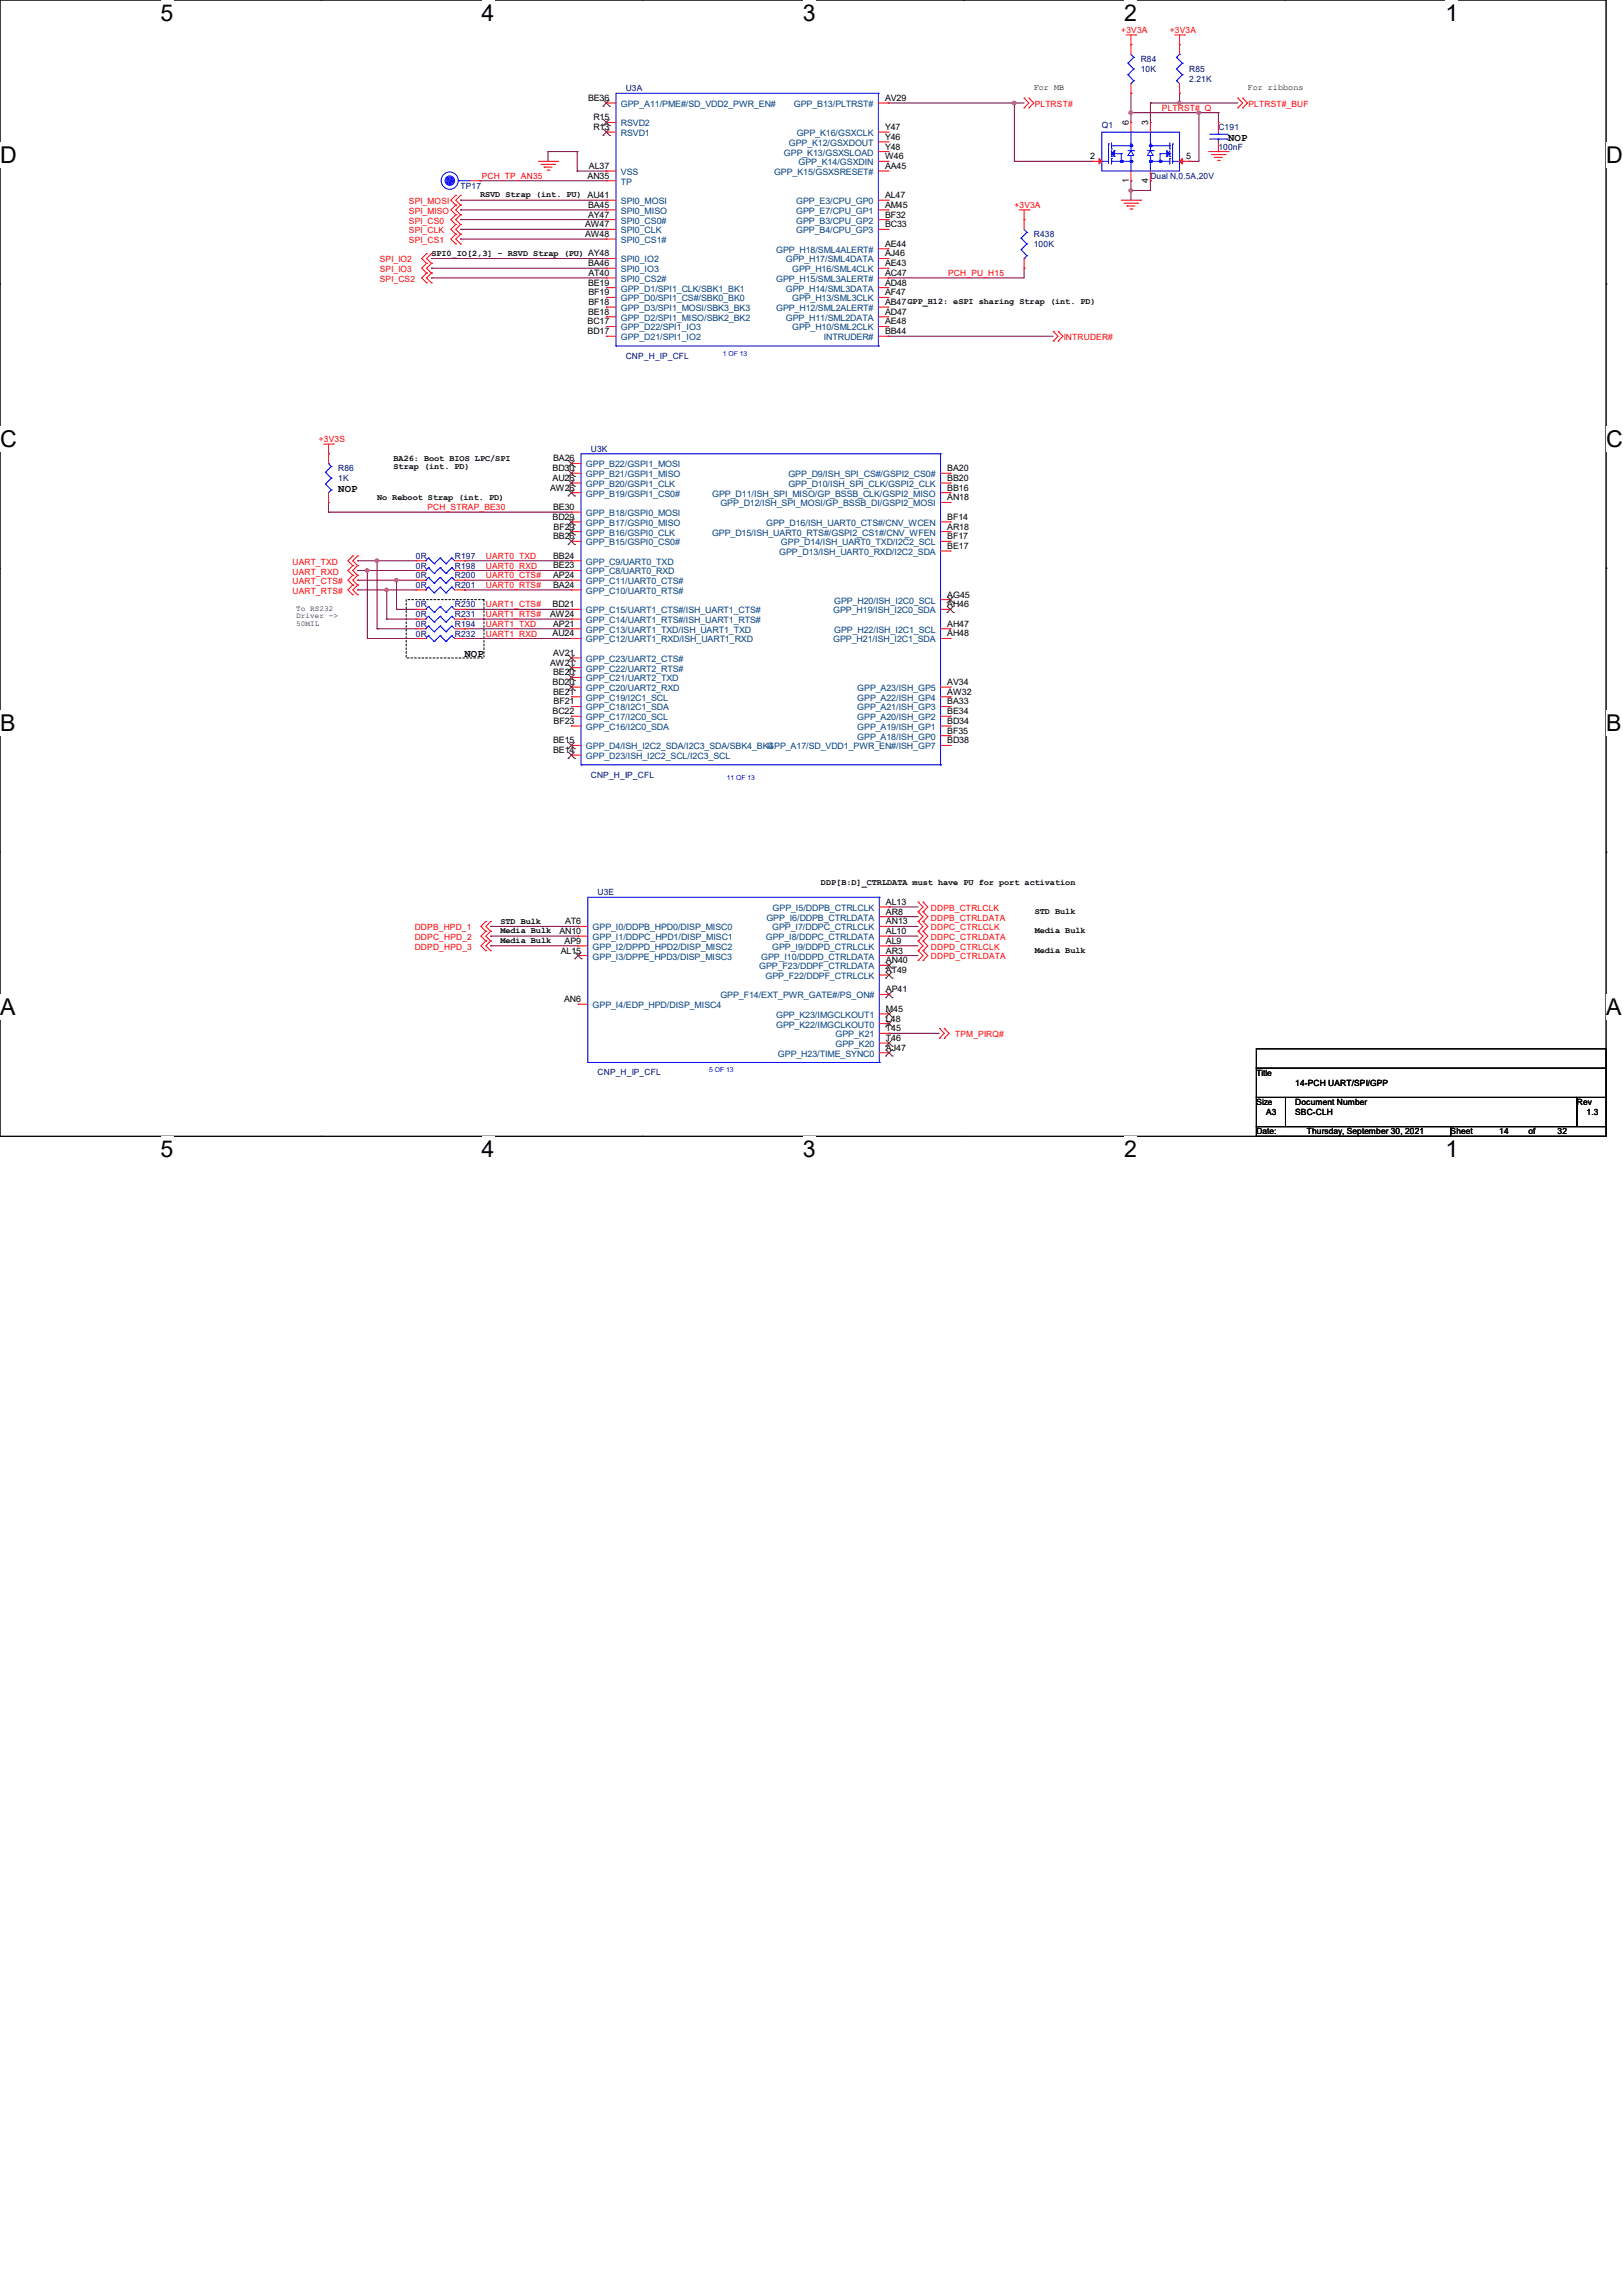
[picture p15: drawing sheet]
<svg xmlns="http://www.w3.org/2000/svg" width="297mm" height="420mm" viewBox="0 0 297 420" stroke-linecap="round" stroke-linejoin="round" font-family="sans-serif">
<defs><g id="words">
<g font-size="4.2">
<text x="29.4" y="3.8">5</text>
<text x="88.1" y="3.8">4</text>
<text x="146.9" y="3.8">3</text>
<text x="205.7" y="3.8">2</text>
<text x="264.5" y="3.8">1</text>
<text x="0" y="29.8">D</text>
<text x="293.9" y="29.8">D</text>
<text x="0" y="81.7">C</text>
<text x="293.9" y="81.7">C</text>
<text x="0" y="133.7">B</text>
<text x="293.9" y="133.7">B</text>
<text x="0" y="185.6">A</text>
<text x="293.9" y="185.6">A</text>
<text x="29.4" y="211.7">5</text>
<text x="88.1" y="211.7">4</text>
<text x="146.9" y="211.7">3</text>
<text x="205.7" y="211.7">2</text>
<text x="264.5" y="211.7">1</text>
</g>
<g font-size="1.9">
<text x="224.7" y="25.8">NOP</text>
<text x="61.9" y="90">NOP</text>
<text x="85" y="120.2">NOP</text>
</g>
<g font-size="1.6" fill="#f00">
<text x="205.2" y="6.1">+3V3A</text>
<text x="214.1" y="6.1">+3V3A</text>
<text x="189.4" y="19.6">PLTRST#</text>
<text x="212.6" y="20.3">PLTRST#_Q</text>
<text x="228.5" y="19.6">PLTRST#_BUF</text>
<text x="88.2" y="32.7">PCH_TP_AN35</text>
<text x="74.8" y="37.3">SPI_MOSI</text>
<text x="74.8" y="39.1">SPI_MISO</text>
<text x="74.8" y="40.9">SPI_CS0</text>
<text x="185.6" y="38.1">+3V3A</text>
<text x="74.8" y="42.7">SPI_CLK</text>
<text x="74.8" y="44.4">SPI_CS1</text>
<text x="69.5" y="48">SPI_IO2</text>
<text x="69.5" y="49.8">SPI_IO3</text>
<text x="69.5" y="51.6">SPI_CS2</text>
<text x="173.5" y="50.5">PCH_PU_H15</text>
<text x="194.7" y="62.2">INTRUDER#</text>
<text x="58.3" y="80.9">+3V3S</text>
<text x="78.2" y="93.3">PCH_STRAP_BE30</text>
<text x="53.5" y="106.9">UART_CTS#</text>
<text x="53.5" y="103.3">UART_TXD</text>
<text x="53.5" y="105.1">UART_RXD</text>
<text x="88.9" y="102.2">UART0_TXD</text>
<text x="88.9" y="104">UART0_RXD</text>
<text x="88.9" y="105.8">UART0_CTS#</text>
<text x="88.9" y="107.6">UART0_RTS#</text>
<text x="53.5" y="108.7">UART_RTS#</text>
<text x="88.9" y="111.1">UART1_CTS#</text>
<text x="88.9" y="112.9">UART1_RTS#</text>
<text x="88.9" y="114.7">UART1_TXD</text>
<text x="88.9" y="116.5">UART1_RXD</text>
<text x="170.3" y="166.6">DDPB_CTRLCLK</text>
<text x="75.9" y="170.2">DDPB_HPD_1</text>
<text x="75.9" y="172">DDPC_HPD_2</text>
<text x="75.9" y="173.7">DDPD_HPD_3</text>
<text x="170.3" y="173.7">DDPD_CTRLCLK</text>
<text x="170.3" y="170.2">DDPC_CTRLCLK</text>
<text x="170.3" y="172">DDPC_CTRLDATA</text>
<text x="170.3" y="168.4">DDPB_CTRLDATA</text>
<text x="170.3" y="175.5">DDPD_CTRLDATA</text>
<text x="174.8" y="189.7">TPM_PIRQ#</text>
</g>
<g font-size="1.6" fill="#000080">
<text x="208.7" y="11.4">R84</text>
<text x="114.5" y="16.7">U3A</text>
<text x="208.7" y="13.2">10K</text>
<text x="217.6" y="13.2">R85</text>
<text x="217.6" y="14.9">2.21K</text>
<text x="201.6" y="23.5">Q1</text>
<text x="223" y="23.8">C191</text>
<text x="223" y="27.4">100nF</text>
<text x="84.3" y="34.5">TP17</text>
<text x="210.5" y="32.7">Dual N,0.5A,20V</text>
<text x="189.2" y="43.4">R438</text>
<text x="189.2" y="45.2">100K</text>
<text x="114.5" y="65.6">CNP_H_IP_CFL</text>
<text x="108.1" y="82.7">U3K</text>
<text x="61.9" y="86.2">R86</text>
<text x="61.9" y="88">1K</text>
<text x="76.1" y="102.2">0R</text>
<text x="76.1" y="104">0R</text>
<text x="76.1" y="105.8">0R</text>
<text x="76.1" y="107.6">0R</text>
<text x="83.2" y="102.2">R197</text>
<text x="83.2" y="104">R198</text>
<text x="83.2" y="105.8">R200</text>
<text x="83.2" y="107.6">R201</text>
<text x="76.1" y="111.1">0R</text>
<text x="76.1" y="112.9">0R</text>
<text x="83.2" y="111.1">R230</text>
<text x="83.2" y="112.9">R231</text>
<text x="76.1" y="114.7">0R</text>
<text x="76.1" y="116.5">0R</text>
<text x="83.2" y="114.7">R194</text>
<text x="83.2" y="116.5">R232</text>
<text x="108.1" y="142.2">CNP_H_IP_CFL</text>
<text x="109.3" y="163.8">U3E</text>
<text x="109.3" y="196.7">CNP_H_IP_CFL</text>
</g>
<g font-size="1.6">
<text x="189.2" y="16.5">For MB</text>
<text x="228.3" y="16.5">For ribbons</text>
<text x="107.6" y="18.5">BE36</text>
<text x="108.6" y="22">R15</text>
<text x="108.6" y="23.8">R13</text>
<text x="162" y="23.8">Y47</text>
<text x="162" y="18.5">AV29</text>
<text x="206.6" y="22.9" transform="rotate(-90 206.6 22.9)">6</text>
<text x="210.1" y="22.9" transform="rotate(-90 210.1 22.9)">3</text>
<text x="162" y="29.1">W46</text>
<text x="162" y="25.6">Y46</text>
<text x="162" y="27.3">Y48</text>
<text x="199.5" y="29.1">2</text>
<text x="217.1" y="29.1">5</text>
<text x="107.5" y="32.7">AN35</text>
<text x="107.8" y="30.9">AL37</text>
<text x="162" y="30.9">AA45</text>
<text x="206.6" y="33.4" transform="rotate(-90 206.6 33.4)">1</text>
<text x="210.1" y="33.4" transform="rotate(-90 210.1 33.4)">4</text>
<text x="87.8" y="36.1">RSVD Strap (int. PU) AU41</text>
<text x="107.1" y="41.6">AW47</text>
<text x="107.6" y="38">BA45</text>
<text x="107.6" y="39.8">AY47</text>
<text x="162" y="36.2">AL47</text>
<text x="162" y="41.6">BC33</text>
<text x="162" y="39.8">BF32</text>
<text x="162" y="38">AM45</text>
<text x="79" y="46.8">SPI0_IO[2,3] - RSVD Strap (PU) AY48</text>
<text x="107.1" y="43.3">AW48</text>
<text x="162" y="46.9">AJ46</text>
<text x="162" y="45.1">AE44</text>
<text x="107.6" y="48.7">BA46</text>
<text x="107.6" y="52.2">BE19</text>
<text x="107.7" y="50.5">AT40</text>
<text x="162" y="48.7">AE43</text>
<text x="162" y="52.2">AD48</text>
<text x="162" y="50.5">AC47</text>
<text x="107.5" y="59.4">BC17</text>
<text x="107.6" y="57.6">BE18</text>
<text x="107.7" y="54">BF19</text>
<text x="107.7" y="55.8">BF18</text>
<text x="162" y="59.4">AE48</text>
<text x="162" y="57.6">AD47</text>
<text x="162" y="54">AF47</text>
<text x="162" y="55.8">AB47GPP_H12: eSPI sharing Strap (int. PD)</text>
<text x="107.5" y="61.1">BD17</text>
<text x="162" y="61.1">BB44</text>
<text x="72" y="84.3">BA26: Boot BIOS LPC/SPI</text>
<text x="72" y="85.9">Strap (int. PD)</text>
<text x="100.7" y="89.7">AW26</text>
<text x="101.1" y="86.2">BD30</text>
<text x="101.1" y="88">AU26</text>
<text x="101.2" y="84.4">BA26</text>
<text x="173.4" y="88">BB20</text>
<text x="173.4" y="89.7">BB16</text>
<text x="173.4" y="86.2">BA20</text>
<text x="69" y="91.4">No Reboot Strap (int. PD)</text>
<text x="101.1" y="95.1">BD29</text>
<text x="101.2" y="93.3">BE30</text>
<text x="173.4" y="91.5">AN18</text>
<text x="173.4" y="95.1">BF14</text>
<text x="101.2" y="98.6">BB26</text>
<text x="101.3" y="96.9">BF29</text>
<text x="173.4" y="100.4">BE17</text>
<text x="173.4" y="98.6">BF17</text>
<text x="173.4" y="96.9">AR18</text>
<text x="101.2" y="104">BE23</text>
<text x="101.2" y="107.5">BA24</text>
<text x="101.2" y="105.8">AP24</text>
<text x="101.2" y="102.2">BB24</text>
<text x="100.7" y="112.9">AW24</text>
<text x="101.1" y="111.1">BD21</text>
<text x="173.4" y="109.3">AG45</text>
<text x="173.4" y="111.1">AH46</text>
<text x="101.1" y="116.4">AU24</text>
<text x="101.2" y="120">AV21</text>
<text x="101.2" y="114.6">AP21</text>
<text x="173.4" y="114.6">AH47</text>
<text x="173.4" y="116.4">AH48</text>
<text x="100.7" y="121.8">AW21</text>
<text x="101.1" y="125.3">BD20</text>
<text x="101.2" y="123.5">BE20</text>
<text x="173.4" y="125.3">AV34</text>
<text x="101.1" y="130.6">BC22</text>
<text x="101.2" y="127.1">BE21</text>
<text x="101.3" y="128.9">BF21</text>
<text x="173.4" y="127.1">AW32</text>
<text x="173.4" y="128.9">BA33</text>
<text x="173.4" y="130.6">BE34</text>
<text x="101.2" y="137.8">BE14</text>
<text x="101.2" y="136">BE15</text>
<text x="101.3" y="132.4">BF23</text>
<text x="173.4" y="136">BD38</text>
<text x="173.4" y="132.4">BD34</text>
<text x="173.4" y="134.2">BF35</text>
<text x="150.2" y="161.8">DDP[B:D]_CTRLDATA must have PU for port activation</text>
<text x="162.1" y="167.3">AR8</text>
<text x="162.1" y="165.5">AL13</text>
<text x="189.4" y="167.2">STD Bulk</text>
<text x="91.6" y="169">STD Bulk</text>
<text x="91.6" y="170.7">Media Bulk</text>
<text x="91.6" y="172.5">Media Bulk</text>
<text x="102.4" y="170.9">AN10</text>
<text x="103.3" y="172.6">AP9</text>
<text x="103.4" y="169.1">AT6</text>
<text x="162.1" y="172.6">AL9</text>
<text x="162.1" y="169.1">AN13</text>
<text x="162.1" y="170.9">AL10</text>
<text x="189.4" y="170.7">Media Bulk</text>
<text x="102.6" y="174.4">AL15</text>
<text x="162.1" y="178">AT49</text>
<text x="162.1" y="174.4">AR3</text>
<text x="162.1" y="176.2">AN40</text>
<text x="189.4" y="174.3">Media Bulk</text>
<text x="103.2" y="183.3">AN6</text>
<text x="162.1" y="181.5">AP41</text>
<text x="162.1" y="185.1">M45</text>
<text x="162.1" y="186.9">L48</text>
<text x="162.1" y="190.4">T46</text>
<text x="162.1" y="188.6">T45</text>
<text x="162.1" y="192.2">AJ47</text>
<text x="229.9" y="196.8">Title</text>
<text x="229.9" y="202.2">Size</text>
<text x="231.7" y="204">A3</text>
<text x="237" y="202.2">Document Number</text>
<text x="237" y="204">SBC-CLH</text>
<text x="237" y="198.6">14-PCH UART/SPI/GPP</text>
<text x="288.6" y="202.2">Rev</text>
<text x="290.4" y="204">1.3</text>
<text x="229.9" y="207.5">Date:</text>
<text x="239.1" y="207.5">Thursday, September 30, 2021</text>
<text x="265.5" y="207.5">Sheet</text>
<text x="274.4" y="207.5">14</text>
<text x="279.7" y="207.5">of</text>
<text x="285" y="207.5">32</text>
</g>
<g font-size="1.6" fill="#004080">
<text x="113.6" y="23.1">RSVD2</text>
<text x="113.6" y="19.6">GPP_A11/PME#/SD_VDD2_PWR_EN#</text>
<text x="145.3" y="19.6">GPP_B13/PLTRST#</text>
<text x="113.6" y="24.9">RSVD1</text>
<text x="143.5" y="28.4">GPP_K13/GSXSLOAD</text>
<text x="144.4" y="26.7">GPP_K12/GSXDOUT</text>
<text x="145.8" y="24.9">GPP_K16/GSXCLK</text>
<text x="113.6" y="32">VSS</text>
<text x="113.6" y="33.8">TP</text>
<text x="141.6" y="32">GPP_K15/GSXSRESET#</text>
<text x="146.1" y="30.2">GPP_K14/GSXDIN</text>
<text x="113.6" y="39.1">SPI0_MISO</text>
<text x="113.6" y="37.3">SPI0_MOSI</text>
<text x="113.6" y="40.9">SPI0_CS0#</text>
<text x="145.7" y="37.3">GPP_E3/CPU_GP0</text>
<text x="145.7" y="40.9">GPP_B3/CPU_GP2</text>
<text x="145.7" y="39.1">GPP_E7/CPU_GP1</text>
<text x="113.6" y="42.7">SPI0_CLK</text>
<text x="113.6" y="44.5">SPI0_CS1#</text>
<text x="142" y="46.2">GPP_H18/SML4ALERT#</text>
<text x="145.7" y="42.7">GPP_B4/CPU_GP3</text>
<text x="113.6" y="48">SPI0_IO2</text>
<text x="113.6" y="49.8">SPI0_IO3</text>
<text x="113.6" y="51.6">SPI0_CS2#</text>
<text x="113.6" y="53.3">GPP_D1/SPI1_CLK/SBK1_BK1</text>
<text x="142" y="51.6">GPP_H15/SML3ALERT#</text>
<text x="143.8" y="48">GPP_H17/SML4DATA</text>
<text x="143.8" y="53.3">GPP_H14/SML3DATA</text>
<text x="144.9" y="49.8">GPP_H16/SML4CLK</text>
<text x="113.6" y="58.7">GPP_D2/SPI1_MISO/SBK2_BK2</text>
<text x="113.6" y="55.1">GPP_D0/SPI1_CS#/SBK0_BK0</text>
<text x="113.6" y="56.9">GPP_D3/SPI1_MOSI/SBK3_BK3</text>
<text x="142" y="56.9">GPP_H12/SML2ALERT#</text>
<text x="143.8" y="58.7">GPP_H11/SML2DATA</text>
<text x="144.9" y="55.1">GPP_H13/SML3CLK</text>
<text x="113.6" y="60.5">GPP_D22/SPI1_IO3</text>
<text x="113.6" y="62.2">GPP_D21/SPI1_IO2</text>
<text x="144.9" y="60.5">GPP_H10/SML2CLK</text>
<text x="150.7" y="62.2">INTRUDER#</text>
<text x="107.2" y="87.3">GPP_B21/GSPI1_MISO</text>
<text x="107.2" y="85.5">GPP_B22/GSPI1_MOSI</text>
<text x="107.2" y="89.1">GPP_B20/GSPI1_CLK</text>
<text x="144.3" y="89.1">GPP_D10/ISH_SPI_CLK/GSPI2_CLK</text>
<text x="144.3" y="87.3">GPP_D9/ISH_SPI_CS#/GSPI2_CS0#</text>
<text x="107.2" y="90.8">GPP_B19/GSPI1_CS0#</text>
<text x="107.2" y="94.4">GPP_B18/GSPI0_MOSI</text>
<text x="130.3" y="90.8">GPP_D11/ISH_SPI_MISO/GP_BSSB_CLK/GSPI2_MISO</text>
<text x="131.8" y="92.6">GPP_D12/ISH_SPI_MOSI/GP_BSSB_DI/GSPI2_MOSI</text>
<text x="107.2" y="96.2">GPP_B17/GSPI0_MISO</text>
<text x="107.2" y="98">GPP_B16/GSPI0_CLK</text>
<text x="107.2" y="99.7">GPP_B15/GSPI0_CS0#</text>
<text x="130.3" y="98">GPP_D15/ISH_UART0_RTS#/GSPI2_CS1#/CNV_WFEN</text>
<text x="140.2" y="96.2">GPP_D16/ISH_UART0_CTS#/CNV_WCEN</text>
<text x="142.6" y="101.5">GPP_D13/ISH_UART0_RXD/I2C2_SDA</text>
<text x="142.9" y="99.7">GPP_D14/ISH_UART0_TXD/I2C2_SCL</text>
<text x="107.2" y="105.1">GPP_C8/UART0_RXD</text>
<text x="107.2" y="106.9">GPP_C11/UART0_CTS#</text>
<text x="107.2" y="103.3">GPP_C9/UART0_TXD</text>
<text x="107.2" y="108.6">GPP_C10/UART0_RTS#</text>
<text x="107.2" y="112.2">GPP_C15/UART1_CTS#/ISH_UART1_CTS#</text>
<text x="107.2" y="114">GPP_C14/UART1_RTS#/ISH_UART1_RTS#</text>
<text x="152.5" y="112.2">GPP_H19/ISH_I2C0_SDA</text>
<text x="152.7" y="110.4">GPP_H20/ISH_I2C0_SCL</text>
<text x="107.2" y="115.7">GPP_C13/UART1_TXD/ISH_UART1_TXD</text>
<text x="107.2" y="117.5">GPP_C12/UART1_RXD/ISH_UART1_RXD</text>
<text x="152.5" y="117.5">GPP_H21/ISH_I2C1_SDA</text>
<text x="152.7" y="115.7">GPP_H22/ISH_I2C1_SCL</text>
<text x="107.2" y="122.9">GPP_C22/UART2_RTS#</text>
<text x="107.2" y="121.1">GPP_C23/UART2_CTS#</text>
<text x="107.2" y="124.6">GPP_C21/UART2_TXD</text>
<text x="107.2" y="126.4">GPP_C20/UART2_RXD</text>
<text x="107.2" y="130">GPP_C18/I2C1_SDA</text>
<text x="107.2" y="128.2">GPP_C19/I2C1_SCL</text>
<text x="107.2" y="131.7">GPP_C17/I2C0_SCL</text>
<text x="156.9" y="126.4">GPP_A23/ISH_GP5</text>
<text x="156.9" y="128.2">GPP_A22/ISH_GP4</text>
<text x="156.9" y="130">GPP_A21/ISH_GP3</text>
<text x="156.9" y="131.7">GPP_A20/ISH_GP2</text>
<text x="107.2" y="133.5">GPP_C16/I2C0_SDA</text>
<text x="107.2" y="137.1">GPP_D4/ISH_I2C2_SDA/I2C3_SDA/SBK4_BK4</text>
<text x="140.4" y="137.1">GPP_A17/SD_VDD1_PWR_EN#/ISH_GP7</text>
<text x="156.9" y="133.5">GPP_A19/ISH_GP1</text>
<text x="156.9" y="135.3">GPP_A18/ISH_GP0</text>
<text x="107.2" y="138.9">GPP_D23/ISH_I2C2_SCL/I2C3_SCL</text>
<text x="141.4" y="166.6">GPP_I5/DDPB_CTRLCLK</text>
<text x="108.5" y="172">GPP_I1/DDPC_HPD1/DISP_MISC1</text>
<text x="108.5" y="173.7">GPP_I2/DPPD_HPD2/DISP_MISC2</text>
<text x="108.5" y="170.2">GPP_I0/DDPB_HPD0/DISP_MISC0</text>
<text x="140.2" y="172">GPP_I8/DDPC_CTRLDATA</text>
<text x="140.2" y="168.4">GPP_I6/DDPB_CTRLDATA</text>
<text x="141.3" y="173.7">GPP_I9/DDPD_CTRLCLK</text>
<text x="141.3" y="170.2">GPP_I7/DDPC_CTRLCLK</text>
<text x="108.5" y="175.5">GPP_I3/DPPE_HPD3/DISP_MISC3</text>
<text x="138.9" y="177.3">GPP_F23/DDPF_CTRLDATA</text>
<text x="139.3" y="175.5">GPP_I10/DDPD_CTRLDATA</text>
<text x="140.1" y="179.1">GPP_F22/DDPF_CTRLCLK</text>
<text x="108.5" y="184.4">GPP_I4/EDP_HPD/DISP_MISC4</text>
<text x="131.8" y="182.6">GPP_F14/EXT_PWR_GATE#/PS_ON#</text>
<text x="142" y="188">GPP_K22/IMGCLKOUT0</text>
<text x="142" y="186.2">GPP_K23/IMGCLKOUT1</text>
<text x="152.9" y="191.5">GPP_K20</text>
<text x="152.9" y="189.7">GPP_K21</text>
<text x="142.4" y="193.3">GPP_H23/TIME_SYNC0</text>
</g>
<g font-size="1.4">
<text x="54.2" y="111.7">To RS232</text>
<text x="54.2" y="113.1">Driver -&gt;</text>
<text x="54.2" y="114.5">50MIL</text>
</g>
<g font-size="1.3" fill="#00f">
<text x="132.3" y="65.2">1 OF 13</text>
<text x="133" y="142.7">11 OF 13</text>
<text x="129.8" y="196.2">5 OF 13</text>
</g>
</g></defs>
<path d="M0 0h293.9v207.9h-293.9z" fill="none" stroke="#000" stroke-width=".18"/>
<g fill="#fff">
<path d="M29.4 0h2.3v4.7h-2.3z"/>
<path d="M29.4 207.9h2.3v4.7h-2.3z"/>
</g>
<path d="M58.8 0h.1M58.8 207.9h.1" fill="none" stroke="#000" stroke-width=".18"/>
<g fill="#fff">
<path d="M88.1 0h2.4v4.7h-2.4z"/>
<path d="M88.1 207.9h2.4v4.7h-2.4z"/>
</g>
<path d="M117.6 0h.1M117.6 207.9h.1" fill="none" stroke="#000" stroke-width=".18"/>
<g fill="#fff">
<path d="M146.9 0h2.4v4.7h-2.4z"/>
<path d="M146.9 207.9h2.4v4.7h-2.4z"/>
</g>
<path d="M176.3 0h.1M176.3 207.9h.1" fill="none" stroke="#000" stroke-width=".18"/>
<g fill="#fff">
<path d="M205.7 0h2.4v4.7h-2.4z"/>
<path d="M205.7 207.9h2.4v4.7h-2.4z"/>
</g>
<path d="M235.1 0h.1M235.1 207.9h.1" fill="none" stroke="#000" stroke-width=".18"/>
<g fill="#fff">
<path d="M264.5 0h2.4v4.7h-2.4z"/>
<path d="M264.5 207.9h2.4v4.7h-2.4z"/>
<path d="M0 26h3v4.7h-3z"/>
<path d="M293.9 26h3.1v4.7h-3.1z"/>
<path d="M0 77.9h3v4.7h-3z"/>
<path d="M293.9 77.9h3.1v4.7h-3.1z"/>
</g>
<path d="M0 51.9h.1M293.9 51.9h.1" fill="none" stroke="#000" stroke-width=".18"/>
<g fill="#fff">
<path d="M0 129.9h2.8v4.7h-2.8z"/>
<path d="M293.9 129.9h2.9v4.7h-2.9z"/>
</g>
<path d="M0 103.9h.1M293.9 103.9h.1" fill="none" stroke="#000" stroke-width=".18"/>
<g fill="#fff">
<path d="M0 181.8h2.8v4.8h-2.8z"/>
<path d="M293.8 181.8h3v4.8h-3z"/>
</g>
<path d="M0 155.9h.1M293.9 155.9h.1M229.9 191.9h64v3.5h-64zM229.9 195.4h64v5.3h-64zM229.9 200.7h5.3v5.4h-5.3zM229.9 206.1h35.6v1.8h-35.6zM235.2 200.7h53.4v5.4h-53.4zM265.5 206.1h28.4v1.8h-28.4zM288.6 200.7h5.3v5.4h-5.3z" fill="none" stroke="#000" stroke-width=".18"/>
<path d="M74.3 109.7h14.3v10.7h-14.3z" fill="none" stroke="#000" stroke-width=".18" stroke-dasharray=".3"/>
<g fill="none" stroke="#800040" stroke-width=".18">
<path d="M162.5 18.8h.1M162.5 18.8h24.9M185.6 18.8h.1M185.6 18.8v10.7M207 17.1h.1M207 17.1v5.3M210.5 18.8h.1M210.5 18.8h16M210.5 18.8v3.6M215.9 18.8h.1M215.9 17.1h.1M215.9 17.1v1.7"/>
<path d="M84.3 36.6h.1M84.3 38.4h.1M84.3 36.6h26.7M84.3 38.4h26.7M87.8 33.1h.1M87.8 33.1h23.2M100.3 27.7h.1M100.3 27.7h5.3M100.3 27.7v1.8M105.6 31.3h.1M105.6 27.7h.1M105.6 31.3h5.4"/>
<path d="M105.6 27.7v3.6M185.6 29.5h.1M185.6 29.5h14.3M207 34.8h.1M207 33.1h.1M207 20.6h.1M207 33.1v3.5M207 20.6h16M210.5 33.1h.1M210.5 33.1v1.7h-3.5M217.6 29.5h.1M219.4 20.6h.1"/>
<path d="M219.4 20.6v8.9h-1.8M223 20.6h.1M223 20.6v1.8M79 50.8h.1M79 49.1h.1M79 47.3h.1M79 50.8h32M79 49.1h32M79 47.3h32M84.3 40.2h.1M84.3 42h.1M84.3 43.7h.1"/>
<path d="M84.3 40.2h26.7M84.3 42h26.7M84.3 43.7h26.7M162.5 50.8h.1M187.4 49.1h.1M187.4 49.1v1.7h-24.9M162.5 61.5h.1M162.5 61.5h30.2M60.1 93.7h.1M60.1 91.9h.1M60.1 93.7h44.5M60.1 91.9v1.8"/>
<path d="M65.4 106.1h.1M65.4 107.9h.1M65.4 102.6h.1M65.4 104.4h.1M65.4 106.1h10.7M65.4 107.9h10.7M65.4 102.6h10.7M65.4 104.4h10.7M67.2 104.4h.1M67.2 116.8h.1M67.2 116.8h8.9M67.2 104.4v12.4"/>
<path d="M69 102.6h.1M69 115h.1M69 115h7.1M69 102.6v12.4M70.8 107.9h.1M70.8 113.2h.1M70.8 113.2h5.3M70.8 107.9v5.3M72.6 106.1h.1M72.6 111.5h.1M72.6 111.5h3.5M72.6 106.1v5.4"/>
<path d="M85 102.6h.1M85 104.4h.1M85 106.1h.1M85 107.9h.1M85 111.5h.1M85 113.2h.1M85 115h.1M85 116.8h.1M85 106.1h19.6M85 107.9h19.6M85 111.5h19.6M85 102.6h19.6"/>
<path d="M85 113.2h19.6M85 104.4h19.6M85 115h19.6M85 116.8h19.6M89.8 169.5h.1M89.8 171.2h.1M89.8 173h.1M89.8 173h16M89.8 169.5h16M89.8 171.2h16M162.7 173h.1M162.7 174.8h.1"/>
<path d="M162.7 165.9h.1M162.7 167.7h.1M162.7 169.5h.1M162.7 171.2h.1M162.7 173h5.3M162.7 174.8h5.3M162.7 169.5h5.3M162.7 171.2h5.3M162.7 165.9h5.3M162.7 167.7h5.3M162.7 189h.1M162.7 189h9.2"/>
</g>
<g fill="#f0f" stroke="#f0f" stroke-width=".18">
<circle cx="185.6" cy="18.8" r=".33"/>
<circle cx="206.9" cy="34.8" r=".33"/>
<circle cx="206.9" cy="20.6" r=".33"/>
<circle cx="219.4" cy="20.6" r=".33"/>
<circle cx="215.8" cy="18.8" r=".33"/>
<circle cx="72.5" cy="106.1" r=".33"/>
<circle cx="70.7" cy="107.9" r=".33"/>
<circle cx="69" cy="102.6" r=".33"/>
<circle cx="67.2" cy="104.4" r=".33"/>
</g>
<g fill="none" stroke="#f00" stroke-width=".18">
<path d="M111 18.8h.1M111 18.8h1.7M160.7 18.8h1.8M162.5 18.8h.1M187.4 17.9h.1M187.4 19.7h.1M187.4 17.9l.9 .9-.9 .9M188.3 17.9h.1M188.3 19.7h.1M188.3 17.9l.9 .9-.9 .9M206.1 6.4h1.8M207 8.2h.1"/>
<path d="M207 17.1h.1M207 6.4v3.5M207 15.3v1.8M207.9 6.4h.1M215 6.4h1.7M215.9 8.2h.1M215.9 17.1h.1M215.9 6.4v3.5M215.9 15.3v1.8M216.7 6.4h.1M226.5 17.9h.1M226.5 19.7h.1"/>
<path d="M226.5 17.9l.9 .9-.9 .9M227.4 17.9h.1M227.4 19.7h.1M227.4 17.9l.9 .9-.9 .9M83.4 35.7h.1M83.4 37.5h.1M83.4 39.3h.1M83.4 35.7l-.9 .9 .9 .9M83.4 37.5l-.9 .9 .9 .9M83.4 39.3l-.9 .9 .9 .9M84.3 35.7h.1M84.3 37.5h.1"/>
<path d="M84.3 39.3h.1M84.3 35.7l-.9 .9 .9 .9M84.3 37.5l-.9 .9 .9 .9M84.3 39.3l-.9 .9 .9 .9M86.1 33.1h1.7M87.8 33.1h.1M98.5 29.5h3.6M99 30.1h2.5M99.6 30.6h.1M99.6 30.6h1.4M100.1 31.1h.4M100.5 31.1h.1"/>
<path d="M101.5 30.1h.1M102.1 29.5h.1M111 38.4h.1M111 36.6h.1M111 31.3h.1M111 33.1h.1M111 22.4h.1M111 24.2h.1M111 36.6h1.7M111 38.4h1.7M111 33.1h1.7M111 31.3h1.7"/>
<path d="M111 24.2h1.7M111 22.4h1.7M160.7 29.5h1.8M160.7 36.6h1.8M160.7 27.7h1.8M160.7 38.4h1.8M160.7 31.3h1.8M160.7 24.2h1.8M160.7 26h1.8M162.5 29.5h.1M162.5 36.6h.1M162.5 24.2h.1"/>
<path d="M162.5 38.4h.1M162.5 26h.1M162.5 31.3h.1M162.5 27.7h.1M186.5 38.4h1.8M187.4 38.4v3.6M188.3 38.4h.1M205.2 36.6h3.5M205.7 37.2h2.5M206.2 37.7h.1M206.2 37.7h1.5M206.8 38.2h.3"/>
<path d="M207.1 38.2h.1M208.2 37.2h.1M208.7 36.6h.1M221.2 27.7h3.5M221.7 28.3h2.5M222.2 28.8h.1M222.2 28.8h1.5M222.8 29.3h.3M223 27.7h.1M223 22.4h.1M223 22.4v1.8M223 26v1.7"/>
<path d="M223.1 29.3h.1M224.2 28.3h.1M224.7 27.7h.1M78.1 46.4h.1M78.1 48.2h.1M78.1 50h.1M78.1 51.7h.1M78.1 46.4l-.9 .9 .9 .9M78.1 48.2l-.9 .9 .9 .9M78.1 50l-.9 .8 .9 .9M79 46.4h.1M79 48.2h.1"/>
<path d="M79 50h.1M79 51.7h.1M79 46.4l-.9 .9 .9 .9M79 48.2l-.9 .9 .9 .9M79 50l-.9 .8 .9 .9M83.4 41.1h.1M83.4 42.8h.1M83.4 44.6h.1M83.4 41.1l-.9 .9 .9 .8M83.4 42.8l-.9 .9 .9 .9M84.3 41.1h.1M84.3 42.8h.1"/>
<path d="M84.3 44.6h.1M84.3 41.1l-.9 .9 .9 .8M84.3 42.8l-.9 .9 .9 .9M111 42h.1M111 59.7h.1M111 58h.1M111 47.3h.1M111 49.1h.1M111 50.8h.1M111 43.7h.1M111 40.2h.1M111 54.4h.1"/>
<path d="M111 52.6h.1M111 56.2h.1M111 42h1.7M111 59.7h1.7M111 58h1.7M111 49.1h1.7M111 40.2h1.7M111 47.3h1.7M111 52.6h1.7M111 50.8h1.7M111 43.7h1.7M111 54.4h1.7"/>
<path d="M111 56.2h1.7M160.7 42h1.8M160.7 59.7h1.8M160.7 58h1.8M160.7 49.1h1.8M160.7 40.2h1.8M160.7 47.3h1.8M160.7 52.6h1.8M160.7 50.8h1.8M160.7 45.5h1.8M160.7 54.4h1.8M160.7 56.2h1.8"/>
<path d="M162.5 49.1h.1M162.5 42h.1M162.5 40.2h.1M162.5 47.3h.1M162.5 52.6h.1M162.5 59.7h.1M162.5 58h.1M162.5 45.5h.1M162.5 50.8h.1M162.5 54.4h.1M162.5 56.2h.1M187.4 40.2h.1"/>
<path d="M187.4 49.1h.1M187.4 47.3v1.8M111 61.5h.1M111 61.5h1.7M160.7 61.5h1.8M162.5 61.5h.1M192.7 60.6h.1M192.7 62.4h.1M192.7 60.6l.9 .9-.9 .9M193.6 60.6h.1M193.6 62.4h.1M193.6 60.6l.9 .9-.9 .9"/>
<path d="M59.2 81.2h1.8M60.1 83h.1M60.1 81.2v1.8M61 81.2h.1M104.6 86.6h.1M104.6 84.8h.1M104.6 95.5h.1M104.6 97.2h.1M104.6 99h.1M104.6 90.1h.1M104.6 93.7h.1M104.6 88.3h.1"/>
<path d="M104.6 86.6h1.7M104.6 84.8h1.7M104.6 99h1.7M104.6 95.5h1.7M104.6 97.2h1.7M104.6 88.3h1.7M104.6 90.1h1.7M104.6 93.7h1.7M172.1 86.6h1.8M172.1 91.9h1.8M172.1 99h1.8M172.1 95.5h1.8"/>
<path d="M172.1 97.2h1.8M172.1 88.3h1.8M172.1 90.1h1.8M173.9 91.9h.1M173.9 99h.1M173.9 95.5h.1M173.9 88.3h.1M173.9 97.2h.1M173.9 90.1h.1M173.9 86.6h.1M64.6 105.2h.1M64.6 107h.1"/>
<path d="M64.6 108.8h.1M64.6 101.7h.1M64.6 103.5h.1M64.6 105.2l-.9 .9 .9 .9M64.6 107l-.9 .9 .9 .9M64.6 101.7l-.9 .9 .9 .9M64.6 103.5l-.9 .9 .9 .8M65.4 105.2h.1M65.4 107h.1M65.4 108.8h.1M65.4 101.7h.1M65.4 103.5h.1"/>
<path d="M65.4 105.2l-.8 .9 .8 .9M65.4 107l-.8 .9 .8 .9M65.4 101.7l-.8 .9 .8 .9M65.4 103.5l-.8 .9 .8 .8M76.1 102.6h.1M76.1 104.4h.1M76.1 106.1h.1M76.1 107.9h.1M76.1 111.5h.1M76.1 113.2h.1M76.1 115h.1M76.1 102.6h1.8"/>
<path d="M76.1 104.4h1.8M76.1 106.1h1.8M76.1 107.9h1.8M76.1 115h1.8M76.1 111.5h1.8M76.1 113.2h1.8M83.2 102.6h1.8M83.2 104.4h1.8M83.2 106.1h1.8M83.2 107.9h1.8M83.2 115h1.8M83.2 111.5h1.8"/>
<path d="M83.2 113.2h1.8M85 102.6h.1M85 104.4h.1M85 106.1h.1M85 107.9h.1M85 111.5h.1M85 113.2h.1M85 115h.1M104.6 104.4h.1M104.6 107.9h.1M104.6 106.1h.1M104.6 115h.1"/>
<path d="M104.6 116.8h.1M104.6 111.5h.1M104.6 102.6h.1M104.6 113.2h.1M104.6 102.6h1.7M104.6 104.4h1.7M104.6 106.1h1.7M104.6 107.9h1.7M104.6 115h1.7M104.6 116.8h1.7M104.6 111.5h1.7M104.6 113.2h1.7"/>
<path d="M172.1 100.8h1.8M172.1 115h1.8M172.1 109.7h1.8M172.1 116.8h1.8M172.1 111.5h1.8M173.9 100.8h.1M173.9 109.7h.1M173.9 115h.1M173.9 111.5h.1M173.9 116.8h.1M104.6 122.1h.1M104.6 125.7h.1"/>
<path d="M104.6 120.4h.1M104.6 129.2h.1M104.6 127.5h.1M104.6 131h.1M104.6 132.8h.1M104.6 138.1h.1M104.6 123.9h.1M104.6 136.4h.1M104.6 122.1h1.7M104.6 125.7h1.7M104.6 120.4h1.7M104.6 129.2h1.7"/>
<path d="M104.6 127.5h1.7M104.6 136.4h1.7M104.6 131h1.7M104.6 132.8h1.7M104.6 138.1h1.7M104.6 123.9h1.7M172.1 125.7h1.8M172.1 129.2h1.8M172.1 127.5h1.8M172.1 136.4h1.8M172.1 131h1.8M172.1 132.8h1.8"/>
<path d="M172.1 134.6h1.8M173.9 136.4h.1M173.9 125.7h.1M173.9 127.5h.1M173.9 132.8h.1M173.9 129.2h.1M173.9 134.6h.1M173.9 131h.1M88.9 168.6h.1M88.9 170.3h.1M88.9 172.1h.1M88.9 173.9h.1"/>
<path d="M88.9 168.6l-.9 .9 .9 .8M88.9 170.3l-.9 .9 .9 .9M88.9 172.1l-.9 .9 .9 .9M89.8 168.6h.1M89.8 170.3h.1M89.8 172.1h.1M89.8 173.9h.1M89.8 168.6l-.9 .9 .9 .8M89.8 170.3l-.9 .9 .9 .9M89.8 172.1l-.9 .9 .9 .9M105.8 171.2h.1M105.8 173h.1"/>
<path d="M105.8 169.5h.1M105.8 174.8h.1M105.8 171.2h1.8M105.8 174.8h1.8M105.8 173h1.8M105.8 169.5h1.8M160.9 178.4h1.8M160.9 171.2h1.8M160.9 174.8h1.8M160.9 167.7h1.8M160.9 173h1.8M160.9 169.5h1.8"/>
<path d="M160.9 176.6h1.8M160.9 165.9h1.8M162.7 178.4h.1M162.7 174.8h.1M162.7 167.7h.1M162.7 173h.1M162.7 176.6h.1M162.7 169.5h.1M162.7 171.2h.1M162.7 165.9h.1M168 172.1h.1M168 173.9h.1"/>
<path d="M168 175.7h.1M168 168.6h.1M168 170.3h.1M168 165h.1M168 166.8h.1M168 172.1l.9 .9-.9 .9M168 173.9l.9 .9-.9 .9M168 168.6l.9 .9-.9 .8M168 170.3l.9 .9-.9 .9M168 165l.9 .9-.9 .9M168 166.8l.9 .9-.9 .9M168.9 172.1h.1"/>
<path d="M168.9 173.9h.1M168.9 175.7h.1M168.9 168.6h.1M168.9 170.3h.1M168.9 165h.1M168.9 166.8h.1M168.9 172.1l.9 .9-.9 .9M168.9 173.9l.9 .9-.9 .9M168.9 168.6l.9 .9-.9 .8M168.9 170.3l.9 .9-.9 .9M168.9 165l.9 .9-.9 .9M168.9 166.8l.9 .9-.9 .9"/>
<path d="M105.8 183.7h.1M105.8 183.7h1.8M160.9 187.2h1.8M160.9 181.9h1.8M160.9 185.5h1.8M160.9 190.8h1.8M160.9 189h1.8M160.9 192.6h1.8M162.7 187.2h.1M162.7 181.9h.1M162.7 185.5h.1M162.7 190.8h.1"/>
<path d="M162.7 189h.1M162.7 192.6h.1M171.9 188.1h.1M171.9 189.9h.1M171.9 188.1l.9 .9-.9 .9M172.8 188.1h.1M172.8 189.9h.1M172.8 188.1l.9 .9-.9 .9"/>
</g>
<g fill="none" stroke="#00f" stroke-width=".18">
<path d="M160.7 17.1h.1M160.7 17.1h-48v46.2M160.7 17.1v46.2M206.4 11.6h.1M206.4 13.7h.1M206.4 11.6l1.1 1M206.4 13.7l1.1 1.1M207 15.3h.1M207 9.9l.5 .6M207.5 10.5h.1M207.5 12.6h.1M207.5 14.8h.1"/>
<path d="M207.5 14.8l-.5 .5M207.5 10.5l-1.1 1.1M207.5 12.6l-1.1 1.1M215.3 14.8h.1M215.3 12.6h.1M215.3 10.5h.1M215.3 14.8l.6 .5M215.3 12.6l1.1 1.1M215.3 10.5l1.1 1.1M215.9 9.9h.1M215.9 9.9l-.6 .6M216.4 13.7h.1"/>
<path d="M216.4 11.6h.1M216.4 13.7l-1.1 1.1M216.4 11.6l-1.1 1M82.2 32.9h.2v.2h-.2zM83.9 33.1h.1M83.9 33.1h2.2M201.6 29.5h.1M201.6 29.5h1.3M202.9 26.3h.1M202.9 26.3v3.6M203.4 29.5h.1M203.4 28.1h.1"/>
<path d="M203.4 29h.1M203.4 27.2h.1M203.4 28.6h.1M203.4 28.1l.5 .5M203.4 26.7h3.6M203.4 26.1v1.1M203.4 27.6v1M203.4 29v1.1M203.6 28.1h.1M203.6 28.1l.2 .2M203.8 27.9h.1M203.8 28.3h.1"/>
<path d="M203.8 27.9v.4M203.8 27.9l-.2 .2M203.9 27.6h.1M203.9 28.6h.1M203.9 27.6v1M203.9 27.6l-.5 .5M203.9 28.1h1.3M205.2 29.5h.1M205.2 28.1h.1M205.2 28.1v1.4M206.4 28.4h.1M206.4 27.6h1.1"/>
<path d="M207 26.7h.1M207 27.6h.1M207 26.3h.1M207 28.4h.1M207 24.2h.1M207 28.4v1.1h-3.6M207 27.6l.5 .8h-1.1M207 27.6l-.6 .8M207 24.2v3.4M207.5 27.6h.1M221.4 25.4h3.2M221.4 24.6h3.2"/>
<path d="M223 24.6h.1M223 25.4h.1M223 24.2v.4M223 25.4v.6M224.6 25.4h.1M224.6 24.6h.1M186.9 43.6h.1M186.9 45.7h.1M186.9 43.6l1 1M186.9 45.7l1 1.1M187.4 47.3h.1M187.4 42l.5 .5"/>
<path d="M187.9 42.5h.1M187.9 44.6h.1M187.9 46.8h.1M187.9 46.8l-.5 .5M187.9 42.5l-1 1.1M187.9 44.6l-1 1.1M112.7 63.3h.1M112.7 63.3h48M160.7 63.3h.1M172.1 83h.1M172.1 83h-65.8v56.9M172.1 83v56.9"/>
<path d="M77.9 102.6h.1M77.9 104.4h.1M77.9 106.1h.1M77.9 107.9h.1M77.9 111.5h.1M77.9 113.2h.1M77.9 115h.1M78.4 102.1h.1M78.4 103.8h.1M78.4 105.6h.1M78.4 107.4h.1M78.4 111h.1"/>
<path d="M78.4 112.7h.1M78.4 114.5h.1M78.4 102.1l-.5 .5M78.4 102.1l1.1 1M78.4 103.8l-.5 .6M78.4 103.8l1.1 1.1M78.4 105.6l-.5 .5M78.4 105.6l1.1 1.1M78.4 107.4l-.5 .5M78.4 107.4l1.1 1.1M78.4 111l-.5 .5M78.4 111l1.1 1"/>
<path d="M78.4 112.7l-.5 .5M78.4 112.7l1.1 1.1M78.4 114.5l-.5 .5M78.4 114.5l1.1 1.1M79.5 103.1h.1M79.5 104.9h.1M79.5 106.7h.1M79.5 108.5h.1M79.5 112h.1M79.5 113.8h.1M79.5 115.6h.1M80.6 102.1h.1"/>
<path d="M80.6 103.8h.1M80.6 105.6h.1M80.6 107.4h.1M80.6 111h.1M80.6 112.7h.1M80.6 114.5h.1M80.6 102.1l1 1M80.6 102.1l-1.1 1M80.6 103.8l1 1.1M80.6 103.8l-1.1 1.1M80.6 105.6l1 1.1M80.6 105.6l-1.1 1.1"/>
<path d="M80.6 107.4l1 1.1M80.6 107.4l-1.1 1.1M80.6 111l1 1M80.6 111l-1.1 1M80.6 112.7l1 1.1M80.6 112.7l-1.1 1.1M80.6 114.5l1 1.1M80.6 114.5l-1.1 1.1M81.6 103.1h.1M81.6 104.9h.1M81.6 106.7h.1M81.6 108.5h.1"/>
<path d="M81.6 112h.1M81.6 113.8h.1M81.6 115.6h.1M82.7 102.1h.1M82.7 103.8h.1M82.7 105.6h.1M82.7 107.4h.1M82.7 111h.1M82.7 112.7h.1M82.7 114.5h.1M82.7 102.1l.5 .5M82.7 102.1l-1.1 1"/>
<path d="M82.7 103.8l.5 .6M82.7 103.8l-1.1 1.1M82.7 105.6l.5 .5M82.7 105.6l-1.1 1.1M82.7 107.4l.5 .5M82.7 107.4l-1.1 1.1M82.7 111l.5 .5M82.7 111l-1.1 1M82.7 112.7l.5 .5M82.7 112.7l-1.1 1.1M82.7 114.5l.5 .5M82.7 114.5l-1.1 1.1"/>
<path d="M106.3 139.9h.1M106.3 139.9h65.8M172.1 139.9h.1M160.9 164.1h.1M160.9 164.1h-53.3v30.3M160.9 164.1v30.3M107.6 194.4h.1M107.6 194.4h53.3M160.9 194.4h.1"/>
<circle cx="82.3" cy="33" r="1.58"/>
<circle cx="82.3" cy="33" r=".69"/>
<circle cx="82.3" cy="33.1" r=".51"/>
<circle cx="82.3" cy="33.1" r=".34"/>
<circle cx="82.3" cy="33" r=".87"/>
</g>
<g fill="none" stroke="#804000" stroke-width=".18">
<path d="M110.4 19.4h.1M110.4 18.3l1.1 1.1M111.5 18.3l-1.1 1.1M111.5 19.4h.1M110.4 23h.1M110.4 24.8h.1M110.4 21.8l1.1 1.2M110.4 23.6l1.1 1.2M111.5 21.8l-1.1 1.2M111.5 23.6l-1.1 1.2M111.5 23h.1M111.5 24.8h.1"/>
<path d="M104 87.2h.1M104 85.4h.1M104 96.1h.1M104 97.8h.1M104 99.6h.1M104 90.7h.1M104 88.9h.1M104 86l1.2 1.2M104 84.2l1.2 1.2M104 94.9l1.2 1.2M104 96.7l1.2 1.1M104 98.5l1.2 1.1"/>
<path d="M104 89.6l1.2 1.1M104 87.8l1.2 1.1M105.1 86l-1.1 1.2M105.1 84.2l-1.1 1.2M105.1 94.9l-1.1 1.2M105.1 96.7l-1.1 1.1M105.1 98.5l-1.1 1.1M105.1 89.6l-1.1 1.1M105.1 87.8l-1.1 1.1M105.2 87.2h.1M105.2 85.4h.1M105.2 96.1h.1"/>
<path d="M105.2 97.8h.1M105.2 99.6h.1M105.2 90.7h.1M105.2 88.9h.1M104 119.8l1.2 1.1M105.1 119.8l-1.1 1.1M173.3 110.3h.1M173.3 112.1h.1M173.4 109.1l1.1 1.2M173.4 110.9l1.1 1.2M174.5 109.1l-1.2 1.2M174.5 110.9l-1.2 1.2"/>
<path d="M174.5 110.3h.1M174.5 112.1h.1M104 122.7h.1M104 126.3h.1M104 120.9h.1M104 138.7h.1M104 124.5h.1M104 136.9h.1M104 123.4l1.2 1.1M104 121.6l1.2 1.1M104 125.1l1.2 1.2M104 137.6l1.2 1.1"/>
<path d="M104 135.8l1.2 1.1M105.1 121.6l-1.1 1.1M105.1 125.1l-1.1 1.2M105.1 137.6l-1.1 1.1M105.1 123.4l-1.1 1.1M105.1 135.8l-1.1 1.1M105.2 122.7h.1M105.2 126.3h.1M105.2 120.9h.1M105.2 138.7h.1M105.2 124.5h.1M105.2 136.9h.1"/>
<path d="M105.2 175.4h.1M105.2 174.2l1.2 1.2M106.3 174.2l-1.1 1.2M106.4 175.4h.1M162.1 178.9h.1M162.1 177.2h.1M162.1 177.8l1.2 1.1M162.1 176l1.2 1.2M163.2 177.8l-1.1 1.1M163.2 176l-1.1 1.2M163.3 178.9h.1M163.3 177.2h.1"/>
<path d="M162.1 187.8h.1M162.1 182.5h.1M162.1 186.1h.1M162.1 191.4h.1M162.1 193.2h.1M162.1 186.7l1.2 1.1M162.1 181.4l1.2 1.1M162.1 184.9l1.2 1.2M162.1 190.2l1.2 1.2M162.1 192l1.2 1.2M163.2 186.7l-1.1 1.1M163.2 181.4l-1.1 1.1"/>
<path d="M163.2 184.9l-1.1 1.2M163.2 190.2l-1.1 1.2M163.2 192l-1.1 1.2M163.3 187.8h.1M163.3 182.5h.1M163.3 186.1h.1M163.3 191.4h.1M163.3 193.2h.1"/>
</g>
<g fill="#00f">
<circle cx="207" cy="29.5" r=".25"/>
<circle cx="207" cy="26.7" r=".25"/>
<circle cx="205.2" cy="29.5" r=".25"/>
</g>
<g fill="none" stroke="#00f" stroke-width=".18">
<path d="M207 29.5h.1M207 29.5v1.8M210 28.4h.1M210 27.6h1M210.5 29.5h.1M210.5 28.4h.1M210.5 27.6h.1M210.5 26.3h.1M210.5 24.2h.1M210.5 24.2v3.4M210.5 28.4v2.9M210.5 27.6l.5 .8h-1"/>
<path d="M210.5 27.6l-.5 .8M211 27.6h.1M212.3 29.5h.1M212.3 29.5h1.8"/>
</g>
<g fill="#00f">
<circle cx="210.5" cy="29.5" r=".25"/>
<circle cx="210.5" cy="26.7" r=".25"/>
</g>
<path d="M210.5 29.5h.1M210.5 29.5h1.8" fill="none" stroke="#00f" stroke-width=".18"/>
<circle cx="212.3" cy="29.5" r=".25" fill="#00f"/>
<g fill="none" stroke="#00f" stroke-width=".18">
<path d="M201.6 24.2h14.3v7.1h-14.3zM210.5 26.7h3.6M212.3 28.1h.1M212.3 28.1v1.4M212.3 28.1h1.2M213.5 28.6h.1M213.5 28.1h.1M213.7 27.9h.1M213.7 28.3h.1M213.7 27.9l.2 .2-.2 .2M213.7 27.9v.4M214.1 28.1h.1"/>
<path d="M214.1 28.6h.1M214.1 26.7h.1M214.1 27.2h.1M214.1 29h.1M214.1 28.1l-.6 .5M214.1 28.1l-.6-.5v1M214.1 26.1v1.1M214.1 27.6v1M214.1 29v1.1M214.6 26.3h.1M214.6 29.5h.1M214.6 26.3v3.6"/>
<path d="M214.6 29.5h1.3M59.6 88.6h.1M59.6 86.4h.1M59.6 88.6l1 1M59.6 86.4l1 1.1M60.1 84.8h.1M60.1 84.8l.5 .5M60.6 89.6h.1M60.6 87.5h.1M60.6 85.3h.1M60.6 89.6l-.5 .5M60.6 87.5l-1 1.1"/>
<path d="M60.6 85.3l-1 1.1M77.9 116.8h.1M78.4 116.3h.1M78.4 116.3l-.5 .5M78.4 116.3l1.1 1M79.5 117.3h.1M80.6 116.3h.1M80.6 116.3l1 1M80.6 116.3l-1.1 1M81.6 117.3h.1M82.7 116.3h.1M82.7 116.3l.5 .5"/>
<path d="M82.7 116.3l-1.1 1"/>
</g>
<g fill="none" stroke="#f00" stroke-width=".18">
<path d="M199.9 29.5h.1M199.9 29.5h1.7M207 33.1h.1M207 22.4h.1M207 22.4v1.8M207 31.3v1.8M210.5 33.1h.1M210.5 22.4h.1M210.5 22.4v1.8M210.5 31.3v1.8M215.9 29.5h1.7M217.6 29.5h.1"/>
<path d="M60.1 91.9h.1M60.1 83h.1M60.1 83v1.8M60.1 90.1v1.8M76.1 116.8h.1M76.1 116.8h1.8M83.2 116.8h1.8M85 116.8h.1"/>
</g>
<g fill="#f00" stroke="#f00" stroke-width=".18">
<path d="M201.1 29l.5 .5-.5 .5z"/>
<path d="M216.4 29v1l-.5-.5z"/>
</g>
<g fill="#f0f" stroke="#f0f" stroke-width=".18">
<circle cx="185.6" cy="18.8" r=".33"/>
<circle cx="206.9" cy="34.8" r=".33"/>
<circle cx="206.9" cy="20.6" r=".33"/>
<circle cx="219.4" cy="20.6" r=".33"/>
<circle cx="215.8" cy="18.8" r=".33"/>
<circle cx="72.5" cy="106.1" r=".33"/>
<circle cx="70.7" cy="107.9" r=".33"/>
<circle cx="69" cy="102.6" r=".33"/>
<circle cx="67.2" cy="104.4" r=".33"/>
</g>
<use href="#words"/>
</svg>
